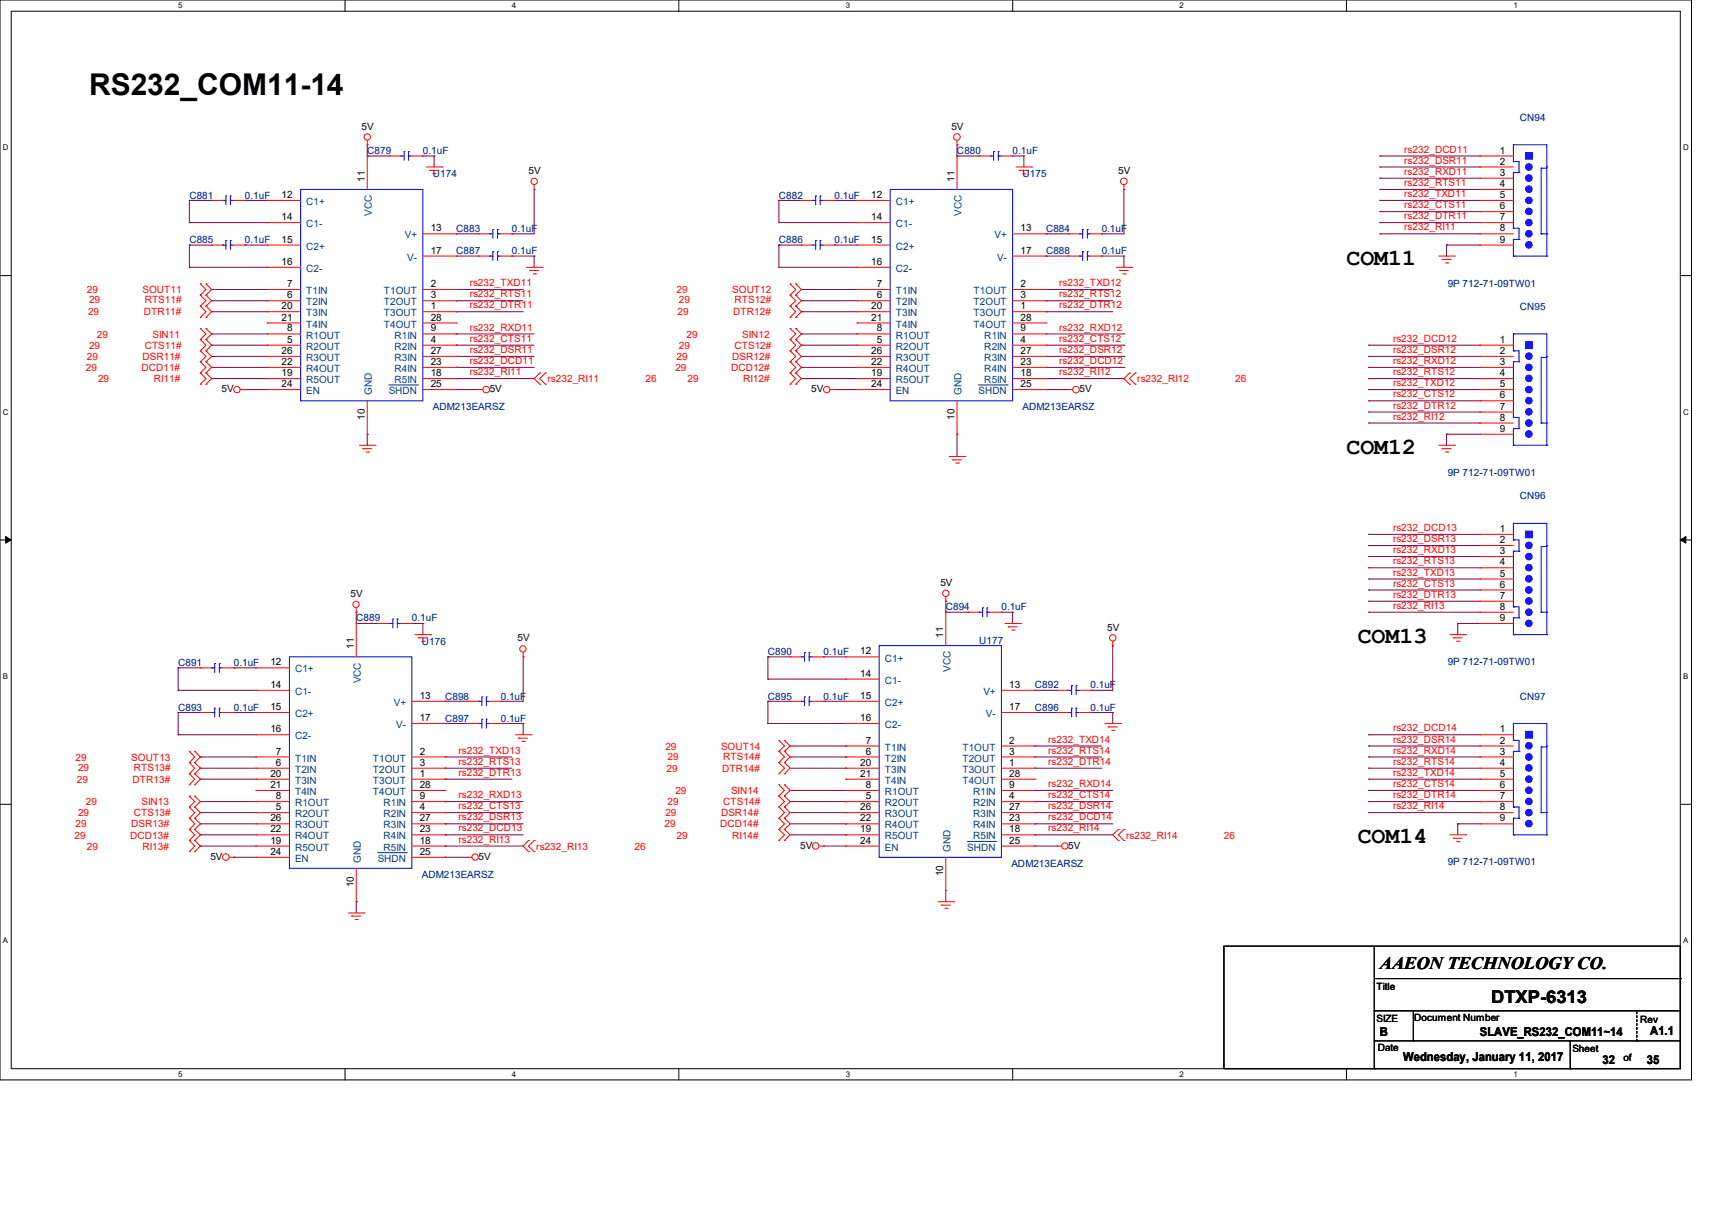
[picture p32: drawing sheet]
<svg xmlns="http://www.w3.org/2000/svg" width="297mm" height="210mm" viewBox="0 0 297 210" stroke-linecap="round" stroke-linejoin="round" font-family="sans-serif">
<defs><g id="words">
<text font-size="5.2" x="15.5" y="16.4">RS232_COM11-14</text>
<g font-size="4">
<text x="233.6" y="45.9">COM11</text>
<text x="233.6" y="78.7">COM12</text>
<text x="235.5" y="111.5">COM13</text>
<text x="235.5" y="146.3">COM14</text>
</g>
<g font-size="3">
<text x="239.4" y="168">AAEON TECHNOLOGY CO.</text>
<text x="258.7" y="173.9">DTXP-6313</text>
</g>
<g font-size="2.1">
<text x="239.4" y="179.6">B</text>
<text x="256.8" y="179.6">SLAVE_RS232_COM11~14</text>
<text x="286.3" y="179.4">A1.1</text>
<text x="243.5" y="184">Wednesday, January 11, 2017</text>
<text x="278" y="184.4">32</text>
<text x="285.7" y="184.4">35</text>
</g>
<g font-size="1.7">
<text x="62.7" y="22.5">5V</text>
<text x="165.1" y="22.5">5V</text>
<text x="260.2" y="26.6">1</text>
<text x="260.2" y="28.5">2</text>
<text x="48.9" y="34.3">12</text>
<text x="63.3" y="31.5" transform="rotate(-90 63.3 31.5)">11</text>
<text x="91.7" y="30.2">5V</text>
<text x="151.1" y="34.3">12</text>
<text x="165.6" y="31.5" transform="rotate(-90 165.6 31.5)">11</text>
<text x="194" y="30.2">5V</text>
<text x="260.2" y="30.5">3</text>
<text x="260.2" y="32.4">4</text>
<text x="260.2" y="34.3">5</text>
<text x="48.9" y="38.2">14</text>
<text x="74.7" y="40.1">13</text>
<text x="151.1" y="38.2">14</text>
<text x="177" y="40.1">13</text>
<text x="260.2" y="36.3">6</text>
<text x="260.2" y="38.2">7</text>
<text x="260.2" y="40.1">8</text>
<text x="48.9" y="42.1">15</text>
<text x="48.9" y="45.9">16</text>
<text x="74.7" y="44">17</text>
<text x="151.1" y="42.1">15</text>
<text x="151.1" y="45.9">16</text>
<text x="177" y="44">17</text>
<text x="260.2" y="42.1">9</text>
<text x="48.9" y="53.6">20</text>
<text x="49.8" y="49.8">7</text>
<text x="49.8" y="51.7">6</text>
<text x="74.7" y="53.6">1</text>
<text x="74.7" y="51.7">3</text>
<text x="74.7" y="49.8">2</text>
<text x="151.1" y="53.6">20</text>
<text x="152.1" y="49.8">7</text>
<text x="152.1" y="51.7">6</text>
<text x="177" y="53.6">1</text>
<text x="177" y="51.7">3</text>
<text x="177" y="49.8">2</text>
<text x="48.9" y="55.6">21</text>
<text x="49.8" y="57.5">8</text>
<text x="49.8" y="59.4">5</text>
<text x="74.7" y="59.4">4</text>
<text x="74.7" y="57.5">9</text>
<text x="74.7" y="55.6">28</text>
<text x="151.1" y="55.6">21</text>
<text x="152.1" y="57.5">8</text>
<text x="152.1" y="59.4">5</text>
<text x="177" y="59.4">4</text>
<text x="177" y="57.5">9</text>
<text x="177" y="55.6">28</text>
<text x="260.2" y="59.4">1</text>
<text x="48.9" y="61.4">26</text>
<text x="48.9" y="63.3">22</text>
<text x="48.9" y="65.2">19</text>
<text x="74.7" y="65.2">18</text>
<text x="74.7" y="63.3">23</text>
<text x="74.7" y="61.4">27</text>
<text x="151.1" y="61.4">26</text>
<text x="151.1" y="63.3">22</text>
<text x="151.1" y="65.2">19</text>
<text x="177" y="65.2">18</text>
<text x="177" y="63.3">23</text>
<text x="177" y="61.4">27</text>
<text x="260.2" y="61.4">2</text>
<text x="260.2" y="63.3">3</text>
<text x="260.2" y="65.2">4</text>
<text x="38.4" y="68">5V</text>
<text x="48.9" y="67.1">24</text>
<text x="74.7" y="67.1">25</text>
<text x="85" y="68">5V</text>
<text x="140.8" y="68">5V</text>
<text x="151.1" y="67.1">24</text>
<text x="177" y="67.1">25</text>
<text x="187.3" y="68">5V</text>
<text x="260.2" y="67.1">5</text>
<text x="260.2" y="69.1">6</text>
<text x="260.2" y="71">7</text>
<text x="63.3" y="72.8" transform="rotate(-90 63.3 72.8)">10</text>
<text x="165.6" y="72.8" transform="rotate(-90 165.6 72.8)">10</text>
<text x="260.2" y="72.9">8</text>
<text x="260.2" y="74.9">9</text>
<text x="260.2" y="92.2">1</text>
<text x="260.2" y="94.2">2</text>
<text x="163.1" y="101.6">5V</text>
<text x="260.2" y="96.1">3</text>
<text x="260.2" y="98">4</text>
<text x="260.2" y="100">5</text>
<text x="260.2" y="101.9">6</text>
<text x="60.8" y="103.5">5V</text>
<text x="260.2" y="103.8">7</text>
<text x="260.2" y="105.7">8</text>
<text x="260.2" y="107.7">9</text>
<text x="61.4" y="112.6" transform="rotate(-90 61.4 112.6)">11</text>
<text x="89.8" y="111.2">5V</text>
<text x="149.2" y="113.5">12</text>
<text x="163.7" y="110.6" transform="rotate(-90 163.7 110.6)">11</text>
<text x="192.1" y="109.3">5V</text>
<text x="46.9" y="115.4">12</text>
<text x="46.9" y="119.3">14</text>
<text x="149.2" y="117.3">14</text>
<text x="175.1" y="119.3">13</text>
<text x="46.9" y="123.1">15</text>
<text x="72.8" y="125">17</text>
<text x="72.8" y="121.2">13</text>
<text x="149.2" y="121.2">15</text>
<text x="149.2" y="125">16</text>
<text x="175.1" y="123.1">17</text>
<text x="46.9" y="127">16</text>
<text x="47.9" y="130.8">7</text>
<text x="72.8" y="130.8">2</text>
<text x="150.2" y="128.9">7</text>
<text x="150.2" y="130.8">6</text>
<text x="175.1" y="130.8">3</text>
<text x="175.1" y="128.9">2</text>
<text x="260.2" y="127">1</text>
<text x="260.2" y="128.9">2</text>
<text x="260.2" y="130.8">3</text>
<text x="46.9" y="134.7">20</text>
<text x="46.9" y="136.6">21</text>
<text x="47.9" y="132.8">6</text>
<text x="72.8" y="136.6">28</text>
<text x="72.8" y="134.7">1</text>
<text x="72.8" y="132.8">3</text>
<text x="149.2" y="132.8">20</text>
<text x="149.2" y="134.7">21</text>
<text x="150.2" y="136.6">8</text>
<text x="175.1" y="136.6">9</text>
<text x="175.1" y="134.7">28</text>
<text x="175.1" y="132.8">1</text>
<text x="260.2" y="132.8">4</text>
<text x="260.2" y="134.7">5</text>
<text x="260.2" y="136.6">6</text>
<text x="46.9" y="142.4">26</text>
<text x="47.9" y="138.6">8</text>
<text x="47.9" y="140.5">5</text>
<text x="72.8" y="142.4">27</text>
<text x="72.8" y="140.5">4</text>
<text x="72.8" y="138.6">9</text>
<text x="149.2" y="140.5">26</text>
<text x="149.2" y="142.4">22</text>
<text x="150.2" y="138.6">5</text>
<text x="175.1" y="142.4">23</text>
<text x="175.1" y="140.5">27</text>
<text x="175.1" y="138.6">4</text>
<text x="260.2" y="138.6">7</text>
<text x="260.2" y="140.5">8</text>
<text x="260.2" y="142.4">9</text>
<text x="36.5" y="149.1">5V</text>
<text x="46.9" y="144.4">22</text>
<text x="46.9" y="146.3">19</text>
<text x="46.9" y="148.2">24</text>
<text x="72.8" y="148.2">25</text>
<text x="72.8" y="146.3">18</text>
<text x="72.8" y="144.4">23</text>
<text x="83" y="149.1">5V</text>
<text x="138.8" y="147.2">5V</text>
<text x="149.2" y="144.4">19</text>
<text x="149.2" y="146.3">24</text>
<text x="175.1" y="146.3">25</text>
<text x="175.1" y="144.4">18</text>
<text x="185.3" y="147.2">5V</text>
<text x="61.4" y="153.9" transform="rotate(-90 61.4 153.9)">10</text>
<text x="163.7" y="152" transform="rotate(-90 163.7 152)">10</text>
<text x="238.8" y="171.7">Title</text>
<text x="238.8" y="177.3">SIZE</text>
<text x="245.4" y="177.1">Document Number</text>
<text x="284.6" y="177.5">Rev</text>
<text x="239" y="182.3">Date</text>
<text x="272.8" y="182.5">Sheet</text>
<text x="281.6" y="184.1">of</text>
</g>
<g font-size="1.7" fill="#000080">
<text x="263.7" y="20.9">CN94</text>
<text x="63.7" y="26.7">C879</text>
<text x="73.4" y="26.7">0.1uF</text>
<text x="166" y="26.7">C880</text>
<text x="175.7" y="26.7">0.1uF</text>
<text x="32.8" y="34.5">C881</text>
<text x="42.5" y="34.5">0.1uF</text>
<text x="75.1" y="30.8">U174</text>
<text x="135.1" y="34.5">C882</text>
<text x="144.8" y="34.5">0.1uF</text>
<text x="177.4" y="30.8">U175</text>
<text x="79.2" y="40.2">C883</text>
<text x="88.8" y="40.2">0.1uF</text>
<text x="181.5" y="40.2">C884</text>
<text x="191.1" y="40.2">0.1uF</text>
<text x="32.8" y="42.2">C885</text>
<text x="42.5" y="42.2">0.1uF</text>
<text x="79.2" y="44.1">C887</text>
<text x="88.8" y="44.1">0.1uF</text>
<text x="135.1" y="42.2">C886</text>
<text x="144.8" y="42.2">0.1uF</text>
<text x="181.5" y="44.1">C888</text>
<text x="191.1" y="44.1">0.1uF</text>
<text x="251.2" y="49.7">9P 712-71-09TW01</text>
<text x="263.7" y="53.8">CN95</text>
<text x="75.1" y="71.1">ADM213EARSZ</text>
<text x="177.4" y="71.1">ADM213EARSZ</text>
<text x="251.2" y="82.5">9P 712-71-09TW01</text>
<text x="263.7" y="86.6">CN96</text>
<text x="61.8" y="107.8">C889</text>
<text x="71.5" y="107.8">0.1uF</text>
<text x="164.1" y="105.9">C894</text>
<text x="173.7" y="105.9">0.1uF</text>
<text x="73.2" y="111.8">U176</text>
<text x="133.2" y="113.6">C890</text>
<text x="142.9" y="113.6">0.1uF</text>
<text x="169.9" y="111.7">U177</text>
<text x="30.9" y="115.5">C891</text>
<text x="40.6" y="115.5">0.1uF</text>
<text x="179.5" y="119.4">C892</text>
<text x="189.2" y="119.4">0.1uF</text>
<text x="251.2" y="115.3">9P 712-71-09TW01</text>
<text x="30.9" y="123.2">C893</text>
<text x="40.6" y="123.2">0.1uF</text>
<text x="77.2" y="121.3">C898</text>
<text x="77.2" y="125.2">C897</text>
<text x="86.9" y="121.3">0.1uF</text>
<text x="86.9" y="125.2">0.1uF</text>
<text x="133.2" y="121.3">C895</text>
<text x="142.9" y="121.3">0.1uF</text>
<text x="179.5" y="123.2">C896</text>
<text x="189.2" y="123.2">0.1uF</text>
<text x="263.7" y="121.3">CN97</text>
<text x="73.2" y="152.2">ADM213EARSZ</text>
<text x="175.5" y="150.3">ADM213EARSZ</text>
<text x="251.2" y="150.1">9P 712-71-09TW01</text>
</g>
<g font-size="1.7" fill="#f00">
<text x="243.6" y="28.4">rs232_DSR11</text>
<text x="243.6" y="26.5">rs232_DCD11</text>
<text x="243.6" y="34.2">rs232_TXD11</text>
<text x="243.6" y="30.3">rs232_RXD11</text>
<text x="243.6" y="32.3">rs232_RTS11</text>
<text x="243.6" y="40">rs232_RI11</text>
<text x="243.6" y="38">rs232_DTR11</text>
<text x="243.6" y="36.1">rs232_CTS11</text>
<text x="15.1" y="50.8">29</text>
<text x="15.5" y="52.6">29</text>
<text x="24.7" y="50.8">SOUT11</text>
<text x="25.1" y="52.6">RTS11#</text>
<text x="81.5" y="53.5">rs232_DTR11</text>
<text x="81.5" y="51.6">rs232_RTS11</text>
<text x="81.5" y="49.6">rs232_TXD11</text>
<text x="117.4" y="50.8">29</text>
<text x="117.8" y="52.6">29</text>
<text x="127" y="50.8">SOUT12</text>
<text x="127.4" y="52.6">RTS12#</text>
<text x="183.8" y="51.6">rs232_RTS12</text>
<text x="183.8" y="53.5">rs232_DTR12</text>
<text x="183.8" y="49.6">rs232_TXD12</text>
<text x="15.3" y="54.7">29</text>
<text x="16.8" y="58.6">29</text>
<text x="24.9" y="54.7">DTR11#</text>
<text x="26.5" y="58.6">SIN11</text>
<text x="81.5" y="57.3">rs232_RXD11</text>
<text x="81.5" y="59.3">rs232_CTS11</text>
<text x="117.6" y="54.7">29</text>
<text x="119.1" y="58.6">29</text>
<text x="127.2" y="54.7">DTR12#</text>
<text x="128.8" y="58.6">SIN12</text>
<text x="183.8" y="57.3">rs232_RXD12</text>
<text x="183.8" y="59.3">rs232_CTS12</text>
<text x="241.7" y="59.3">rs232_DCD12</text>
<text x="14.9" y="64.3">29</text>
<text x="15.1" y="62.4">29</text>
<text x="15.5" y="60.5">29</text>
<text x="24.6" y="64.3">DCD11#</text>
<text x="24.7" y="62.4">DSR11#</text>
<text x="25.1" y="60.5">CTS11#</text>
<text x="81.5" y="63.1">rs232_DCD11</text>
<text x="81.5" y="65.1">rs232_RI11</text>
<text x="81.5" y="61.2">rs232_DSR11</text>
<text x="117.2" y="64.3">29</text>
<text x="117.4" y="62.4">29</text>
<text x="117.8" y="60.5">29</text>
<text x="126.8" y="64.3">DCD12#</text>
<text x="127" y="62.4">DSR12#</text>
<text x="127.4" y="60.5">CTS12#</text>
<text x="183.8" y="61.2">rs232_DSR12</text>
<text x="183.8" y="65.1">rs232_RI12</text>
<text x="183.8" y="63.1">rs232_DCD12</text>
<text x="241.7" y="61.2">rs232_DSR12</text>
<text x="241.7" y="63.1">rs232_RXD12</text>
<text x="241.7" y="65.1">rs232_RTS12</text>
<text x="17" y="66.3">29</text>
<text x="26.7" y="66.3">RI11#</text>
<text x="95" y="66.3">rs232_RI11</text>
<text x="112" y="66.3">26</text>
<text x="119.3" y="66.3">29</text>
<text x="128.9" y="66.3">RI12#</text>
<text x="197.3" y="66.3">rs232_RI12</text>
<text x="214.3" y="66.3">26</text>
<text x="241.7" y="67">rs232_TXD12</text>
<text x="241.7" y="68.9">rs232_CTS12</text>
<text x="241.7" y="70.9">rs232_DTR12</text>
<text x="241.7" y="72.8">rs232_RI12</text>
<text x="241.7" y="92.1">rs232_DCD13</text>
<text x="241.7" y="94">rs232_DSR13</text>
<text x="241.7" y="95.9">rs232_RXD13</text>
<text x="241.7" y="97.9">rs232_RTS13</text>
<text x="241.7" y="99.8">rs232_TXD13</text>
<text x="241.7" y="101.7">rs232_CTS13</text>
<text x="241.7" y="103.7">rs232_DTR13</text>
<text x="241.7" y="105.6">rs232_RI13</text>
<text x="13.1" y="131.9">29</text>
<text x="22.8" y="131.9">SOUT13</text>
<text x="79.5" y="130.7">rs232_TXD13</text>
<text x="115.4" y="130">29</text>
<text x="115.8" y="131.7">29</text>
<text x="125.1" y="130">SOUT14</text>
<text x="125.5" y="131.7">RTS14#</text>
<text x="181.9" y="130.7">rs232_RTS14</text>
<text x="181.9" y="128.8">rs232_TXD14</text>
<text x="241.7" y="126.8">rs232_DCD14</text>
<text x="241.7" y="128.8">rs232_DSR14</text>
<text x="241.7" y="130.7">rs232_RXD14</text>
<text x="13.3" y="135.8">29</text>
<text x="13.5" y="133.6">29</text>
<text x="23" y="135.8">DTR13#</text>
<text x="23.2" y="133.6">RTS13#</text>
<text x="79.5" y="134.5">rs232_DTR13</text>
<text x="79.5" y="132.6">rs232_RTS13</text>
<text x="115.7" y="133.9">29</text>
<text x="117.2" y="137.7">29</text>
<text x="125.3" y="133.9">DTR14#</text>
<text x="126.8" y="137.7">SIN14</text>
<text x="181.9" y="136.5">rs232_RXD14</text>
<text x="181.9" y="132.6">rs232_DTR14</text>
<text x="241.7" y="132.6">rs232_RTS14</text>
<text x="241.7" y="134.5">rs232_TXD14</text>
<text x="241.7" y="136.5">rs232_CTS14</text>
<text x="13.1" y="143.5">29</text>
<text x="13.5" y="141.6">29</text>
<text x="14.9" y="139.7">29</text>
<text x="22.8" y="143.5">DSR13#</text>
<text x="23.2" y="141.6">CTS13#</text>
<text x="24.6" y="139.7">SIN13</text>
<text x="79.5" y="142.3">rs232_DSR13</text>
<text x="79.5" y="138.4">rs232_RXD13</text>
<text x="79.5" y="140.3">rs232_CTS13</text>
<text x="115.3" y="143.5">29</text>
<text x="115.4" y="141.6">29</text>
<text x="115.8" y="139.7">29</text>
<text x="124.9" y="143.5">DCD14#</text>
<text x="125.1" y="141.6">DSR14#</text>
<text x="125.5" y="139.7">CTS14#</text>
<text x="181.9" y="140.3">rs232_DSR14</text>
<text x="181.9" y="138.4">rs232_CTS14</text>
<text x="181.9" y="142.3">rs232_DCD14</text>
<text x="241.7" y="138.4">rs232_DTR14</text>
<text x="241.7" y="140.3">rs232_RI14</text>
<text x="13" y="145.5">29</text>
<text x="15.1" y="147.4">29</text>
<text x="22.6" y="145.5">DCD13#</text>
<text x="24.7" y="147.4">RI13#</text>
<text x="79.5" y="144.2">rs232_DCD13</text>
<text x="79.5" y="146.1">rs232_RI13</text>
<text x="93" y="147.4">rs232_RI13</text>
<text x="110.1" y="147.4">26</text>
<text x="117.4" y="145.5">29</text>
<text x="127" y="145.5">RI14#</text>
<text x="181.9" y="144.2">rs232_RI14</text>
<text x="195.4" y="145.5">rs232_RI14</text>
<text x="212.3" y="145.5">26</text>
</g>
<g font-size="1.7" fill="#004080">
<text x="53.1" y="35.6">C1+</text>
<text x="155.4" y="35.6">C1+</text>
<text x="53.1" y="39.4">C1-</text>
<text x="64.5" y="37.4" transform="rotate(-90 64.5 37.4)">VCC</text>
<text x="70.2" y="41.4">V+</text>
<text x="155.4" y="39.4">C1-</text>
<text x="166.8" y="37.4" transform="rotate(-90 166.8 37.4)">VCC</text>
<text x="172.5" y="41.4">V+</text>
<text x="53.1" y="43.3">C2+</text>
<text x="53.1" y="47.2">C2-</text>
<text x="70.7" y="45.2">V-</text>
<text x="155.4" y="43.3">C2+</text>
<text x="155.4" y="47.2">C2-</text>
<text x="173" y="45.2">V-</text>
<text x="53.1" y="51">T1IN</text>
<text x="53.1" y="53">T2IN</text>
<text x="66.6" y="53">T2OUT</text>
<text x="66.6" y="51">T1OUT</text>
<text x="155.4" y="51">T1IN</text>
<text x="155.4" y="53">T2IN</text>
<text x="168.9" y="53">T2OUT</text>
<text x="168.9" y="51">T1OUT</text>
<text x="53.1" y="54.9">T3IN</text>
<text x="53.1" y="56.8">T4IN</text>
<text x="53.1" y="58.7">R1OUT</text>
<text x="66.6" y="56.8">T4OUT</text>
<text x="66.6" y="54.9">T3OUT</text>
<text x="68.5" y="58.7">R1IN</text>
<text x="155.4" y="54.9">T3IN</text>
<text x="155.4" y="56.8">T4IN</text>
<text x="155.4" y="58.7">R1OUT</text>
<text x="168.9" y="56.8">T4OUT</text>
<text x="168.9" y="54.9">T3OUT</text>
<text x="170.8" y="58.7">R1IN</text>
<text x="53.1" y="60.7">R2OUT</text>
<text x="53.1" y="62.6">R3OUT</text>
<text x="53.1" y="64.5">R4OUT</text>
<text x="68.5" y="64.5">R4IN</text>
<text x="68.5" y="62.6">R3IN</text>
<text x="68.5" y="60.7">R2IN</text>
<text x="155.4" y="60.7">R2OUT</text>
<text x="155.4" y="62.6">R3OUT</text>
<text x="155.4" y="64.5">R4OUT</text>
<text x="170.8" y="64.5">R4IN</text>
<text x="170.8" y="62.6">R3IN</text>
<text x="170.8" y="60.7">R2IN</text>
<text x="53.1" y="66.5">R5OUT</text>
<text x="53.1" y="68.4">EN</text>
<text x="64.5" y="68.5" transform="rotate(-90 64.5 68.5)">GND</text>
<text x="67.4" y="68.4">SHDN</text>
<text x="68.5" y="66.5">R5IN</text>
<text x="155.4" y="66.5">R5OUT</text>
<text x="155.4" y="68.4">EN</text>
<text x="166.8" y="68.5" transform="rotate(-90 166.8 68.5)">GND</text>
<text x="169.8" y="68.4">SHDN</text>
<text x="170.8" y="66.5">R5IN</text>
<text x="51.2" y="116.6">C1+</text>
<text x="62.6" y="118.5" transform="rotate(-90 62.6 118.5)">VCC</text>
<text x="153.5" y="114.7">C1+</text>
<text x="153.5" y="118.6">C1-</text>
<text x="164.9" y="116.5" transform="rotate(-90 164.9 116.5)">VCC</text>
<text x="51.2" y="120.5">C1-</text>
<text x="51.2" y="124.4">C2+</text>
<text x="68.3" y="122.4">V+</text>
<text x="153.5" y="122.4">C2+</text>
<text x="170.6" y="120.5">V+</text>
<text x="171" y="124.4">V-</text>
<text x="51.2" y="128.2">C2-</text>
<text x="68.7" y="126.3">V-</text>
<text x="153.5" y="126.3">C2-</text>
<text x="153.5" y="130.2">T1IN</text>
<text x="167" y="130.2">T1OUT</text>
<text x="51.2" y="132.1">T1IN</text>
<text x="51.2" y="134">T2IN</text>
<text x="51.2" y="135.9">T3IN</text>
<text x="51.2" y="137.9">T4IN</text>
<text x="64.7" y="137.9">T4OUT</text>
<text x="64.7" y="135.9">T3OUT</text>
<text x="64.7" y="134">T2OUT</text>
<text x="64.7" y="132.1">T1OUT</text>
<text x="153.5" y="132.1">T2IN</text>
<text x="153.5" y="134">T3IN</text>
<text x="153.5" y="135.9">T4IN</text>
<text x="153.5" y="137.9">R1OUT</text>
<text x="167" y="135.9">T4OUT</text>
<text x="167" y="134">T3OUT</text>
<text x="167" y="132.1">T2OUT</text>
<text x="168.8" y="137.9">R1IN</text>
<text x="51.2" y="139.8">R1OUT</text>
<text x="51.2" y="141.7">R2OUT</text>
<text x="51.2" y="143.7">R3OUT</text>
<text x="66.5" y="143.7">R3IN</text>
<text x="66.5" y="141.7">R2IN</text>
<text x="66.5" y="139.8">R1IN</text>
<text x="153.5" y="139.8">R2OUT</text>
<text x="153.5" y="141.7">R3OUT</text>
<text x="153.5" y="143.7">R4OUT</text>
<text x="168.8" y="143.7">R4IN</text>
<text x="168.8" y="141.7">R3IN</text>
<text x="168.8" y="139.8">R2IN</text>
<text x="51.2" y="145.6">R4OUT</text>
<text x="51.2" y="147.5">R5OUT</text>
<text x="51.2" y="149.5">EN</text>
<text x="62.6" y="149.6" transform="rotate(-90 62.6 149.6)">GND</text>
<text x="65.5" y="149.5">SHDN</text>
<text x="66.5" y="147.5">R5IN</text>
<text x="66.5" y="145.6">R4IN</text>
<text x="153.5" y="145.6">R5OUT</text>
<text x="153.5" y="147.5">EN</text>
<text x="164.9" y="147.7" transform="rotate(-90 164.9 147.7)">GND</text>
<text x="167.8" y="147.5">SHDN</text>
<text x="168.8" y="145.6">R5IN</text>
</g>
<g font-size="1.4">
<text x="30.9" y="1.4">5</text>
<text x="88.8" y="1.4">4</text>
<text x="146.7" y="1.4">3</text>
<text x="204.6" y="1.4">2</text>
<text x="262.6" y="1.4">1</text>
<text x=".5" y="26.1">D</text>
<text x="292" y="26.1">D</text>
<text x=".5" y="71.9">C</text>
<text x="292" y="71.9">C</text>
<text x=".5" y="117.8">B</text>
<text x="292" y="117.8">B</text>
<text x=".5" y="163.6">A</text>
<text x="292" y="163.6">A</text>
<text x="30.9" y="186.8">5</text>
<text x="88.8" y="186.8">4</text>
<text x="146.7" y="186.8">3</text>
<text x="204.6" y="186.8">2</text>
<text x="262.6" y="186.8">1</text>
</g>
</g></defs>
<path d="M0 0h293.5v187.3h-293.5zM1.9 1.9h289.6v183.4h-289.6z" fill="none" stroke="#000" stroke-width=".17"/>
<g fill="#fff">
<path d="M30.9 .2h.8v1.5h-.8z"/>
<path d="M30.9 185.5h.8v1.6h-.8z"/>
</g>
<path d="M59.9 0v1.9M59.9 185.3v2" fill="none" stroke="#000" stroke-width=".17"/>
<g fill="#fff">
<path d="M88.8 .2h.8v1.5h-.8z"/>
<path d="M88.8 185.5h.8v1.6h-.8z"/>
</g>
<path d="M117.8 0v1.9M117.8 185.3v2" fill="none" stroke="#000" stroke-width=".17"/>
<g fill="#fff">
<path d="M146.7 .2h.8v1.5h-.8z"/>
<path d="M146.7 185.5h.8v1.6h-.8z"/>
</g>
<path d="M175.7 0v1.9M175.7 185.3v2" fill="none" stroke="#000" stroke-width=".17"/>
<g fill="#fff">
<path d="M204.6 .2h.8v1.5h-.8z"/>
<path d="M204.6 185.5h.8v1.6h-.8z"/>
</g>
<path d="M233.6 0v1.9M233.6 185.3v2" fill="none" stroke="#000" stroke-width=".17"/>
<g fill="#fff">
<path d="M262.6 .2h.7v1.5h-.7z"/>
<path d="M262.6 185.5h.7v1.6h-.7z"/>
<path d="M.5 24.8h1v1.6h-1z"/>
<path d="M292 24.8h1v1.6h-1z"/>
<path d="M.5 70.7h1v1.5h-1z"/>
<path d="M292 70.7h1v1.5h-1z"/>
</g>
<path d="M0 47.8h1.9M291.5 47.8h2" fill="none" stroke="#000" stroke-width=".17"/>
<g fill="#fff">
<path d="M.5 116.5h.9v1.6h-.9z"/>
<path d="M292 116.5h.9v1.6h-.9z"/>
</g>
<path d="M0 93.6h1.9M291.5 93.6h2" fill="none" stroke="#000" stroke-width=".17"/>
<path d="M1 93l.9 .6-.9 .6zM291.5 93.6l1-.6v1.2z" fill="#000" stroke="#000" stroke-width=".17"/>
<g fill="#fff">
<path d="M.5 162.4h.9v1.5h-.9z"/>
<path d="M292 162.4h.9v1.5h-.9z"/>
</g>
<g fill="none" stroke="#000" stroke-width=".17">
<path d="M0 139.5h1.9M291.5 139.5h2M212.3 164.1h79.2v21.2h-79.2zM238.4 175.3h.1M238.4 175.3h53.1M238.4 164.1v21.2M238.6 169.7h52.9M245.2 175.3v5.2M291.5 169.7h.1M238.4 180.5h.1M238.4 185.3h.1M238.4 180.5h53.1"/>
<path d="M245.2 180.5h.1M272.4 185.3h.1M272.4 180.5v4.8"/>
</g>
<g fill="none" stroke="#800040" stroke-width=".17">
<path d="M32.9 38.6h.1M32.9 34.8h.1M32.9 38.6h13.5M32.9 34.8h3.8M32.9 34.8v3.8M42.5 34.8h.1M42.5 34.8h3.9M63.7 27.1h.1M63.7 25.1h.1M63.7 27.1h3.9M63.7 25.1v2M73.4 27.1h.1"/>
<path d="M73.4 27.1h1.9M75.3 27.1h.1M75.3 27.1v1.9M92.7 32.9h.1M92.7 32.9v7.7h-3.9M135.1 34.8h.1M135.1 34.8v3.8h13.6M135.1 34.8h3.9M144.8 34.8h.1M144.8 34.8h3.9M148.7 38.6h.1M166 27.1h.1"/>
<path d="M166 25.1h.1M166 27.1h3.9M166 25.1v2M175.7 27.1h.1M175.7 27.1h1.9M177.6 27.1h.1M177.6 27.1v1.9M195 32.9h.1M195 32.9v7.7h-3.9M239.4 38.6h.1M239.4 34.8h.1M239.4 36.7h.1"/>
<path d="M239.4 30.9h.1M239.4 29h.1M239.4 27.1h.1M239.4 32.9h.1M239.4 38.6h17.4M239.4 34.8h17.4M239.4 36.7h17.4M239.4 30.9h17.4M239.4 29h17.4M239.4 27.1h17.4M239.4 32.9h17.4M32.9 42.5h.1"/>
<path d="M32.9 46.4h.1M32.9 42.5h3.8M32.9 42.5v3.9M32.9 46.4h13.5M36.7 52.2h.1M36.7 50.2h.1M36.7 54.1h.1M36.7 57.9h.1M36.7 59.9h.1M36.7 59.9h9.7M36.7 52.2h9.7M36.7 57.9h9.7"/>
<path d="M36.7 54.1h9.7M36.7 50.2h9.7M42.5 42.5h.1M42.5 42.5h3.9M79.2 57.9h.1M79.2 54.1h.1M79.2 52.2h.1M79.2 50.2h.1M79.2 59.9h.1M79.2 44.4h.1M79.2 40.6h.1M79.2 40.6h3.8"/>
<path d="M79.2 59.9h13.5M79.2 52.2h11.6M79.2 57.9h13.5M79.2 54.1h11.6M79.2 50.2h11.6M79.2 44.4h3.8M88.8 44.4h.1M88.8 40.6h.1M88.8 44.4h3.9M92.7 44.4h.1M92.7 44.4v2M135.1 42.5h.1"/>
<path d="M135.1 42.5h3.9M135.1 42.5v3.9h13.6M139 52.2h.1M139 50.2h.1M139 54.1h.1M139 57.9h.1M139 59.9h.1M139 59.9h9.7M139 52.2h9.7M139 57.9h9.7M139 54.1h9.7M139 50.2h9.7"/>
<path d="M144.8 42.5h.1M144.8 42.5h3.9M148.7 46.4h.1M181.5 52.2h.1M181.5 54.1h.1M181.5 50.2h.1M181.5 44.4h.1M181.5 40.6h.1M181.5 40.6h3.8M181.5 59.9h13.5M181.5 52.2h11.5M181.5 57.9h13.5"/>
<path d="M181.5 54.1h11.5M181.5 50.2h11.5M181.5 44.4h3.8M191.1 44.4h.1M191.1 40.6h.1M191.1 44.4h3.9M195 57.9h.1M195 59.9h.1M195 44.4h.1M195 44.4v2M237.4 59.9h.1M237.4 59.9h19.4"/>
<path d="M239.4 40.6h.1M239.4 40.6h17.4M251 42.5h.1M251 42.5v1.9M251 42.5h5.8M36.7 65.7h.1M36.7 63.7h.1M36.7 61.8h.1M36.7 61.8h9.7M36.7 63.7h9.7M36.7 65.7h9.7M42.5 67.6h.1"/>
<path d="M42.5 67.6h3.9M63.7 75.3h.1M63.7 75.3v1.9M79.2 63.7h.1M79.2 65.7h.1M79.2 61.8h.1M79.2 67.6h.1M79.2 61.8h13.5M79.2 63.7h13.5M79.2 65.7h13.5M79.2 67.6h3.8M139 65.7h.1"/>
<path d="M139 63.7h.1M139 61.8h.1M139 61.8h9.7M139 63.7h9.7M139 65.7h9.7M144.8 67.6h.1M144.8 67.6h3.9M166 75.3h.1M166 75.3v3.9M181.5 67.6h.1M181.5 61.8h13.5M181.5 63.7h13.5"/>
<path d="M181.5 65.7h13.5M181.5 67.6h3.8M195 61.8h.1M195 65.7h.1M195 63.7h.1M237.4 61.8h.1M237.4 63.7h.1M237.4 65.7h.1M237.4 67.6h.1M237.4 69.5h.1M237.4 71.5h.1M237.4 73.4h.1"/>
<path d="M237.4 61.8h19.4M237.4 63.7h19.4M237.4 65.7h19.4M237.4 67.6h19.4M237.4 69.5h19.4M237.4 71.5h19.4M237.4 73.4h19.4M251 75.3h.1M251 75.3v1.9M251 75.3h5.8M237.4 92.7h.1M237.4 94.6h.1"/>
<path d="M237.4 96.5h.1M237.4 98.5h.1M237.4 92.7h19.4M237.4 94.6h19.4M237.4 96.5h19.4M237.4 98.5h19.4M30.9 119.7h.1M30.9 115.8h.1M30.9 119.7h13.5M30.9 115.8v3.9M30.9 115.8h3.9M40.6 115.8h.1"/>
<path d="M40.6 115.8h3.8M61.8 108.1h.1M61.8 106.2h.1M61.8 108.1h3.9M61.8 106.2v1.9M71.5 108.1h.1M71.5 108.1h1.9M73.4 108.1h.1M73.4 108.1v2M90.8 113.9h.1M90.8 113.9v7.7h-3.9M133.2 117.8h.1"/>
<path d="M133.2 113.9h.1M133.2 117.8h13.5M133.2 113.9v3.9M133.2 113.9h3.9M142.9 113.9h.1M142.9 113.9h3.8M164.1 106.2h.1M164.1 104.3h.1M164.1 106.2h3.9M164.1 104.3v1.9M173.7 106.2h.1M173.7 106.2h2"/>
<path d="M175.7 106.2h.1M175.7 106.2v1.9M179.5 119.7h.1M179.5 119.7h3.9M189.2 119.7h.1M193 112h.1M193 112v7.7h-3.8M237.4 100.4h.1M237.4 102.3h.1M237.4 104.3h.1M237.4 106.2h.1M237.4 100.4h19.4"/>
<path d="M237.4 102.3h19.4M237.4 104.3h19.4M237.4 106.2h19.4M252.9 108.1h.1M252.9 108.1h3.9M252.9 108.1v2M30.9 123.6h.1M30.9 127.4h.1M30.9 123.6h3.9M30.9 123.6v3.8M30.9 127.4h13.5M34.8 133.2h.1"/>
<path d="M34.8 131.3h.1M34.8 135.1h.1M34.8 139h.1M34.8 131.3h9.6M34.8 139h9.6M34.8 133.2h9.6M34.8 135.1h9.6M40.6 123.6h.1M40.6 123.6h3.8M77.2 125.5h.1M77.2 121.6h.1M77.2 139h.1"/>
<path d="M77.2 135.1h.1M77.2 133.2h.1M77.2 131.3h.1M77.2 125.5h3.9M77.2 131.3h11.6M77.2 139h13.6M77.2 133.2h11.6M77.2 121.6h3.9M77.2 135.1h11.6M86.9 125.5h.1M86.9 121.6h.1M86.9 125.5h3.9"/>
<path d="M90.8 125.5h.1M90.8 125.5v1.9M133.2 121.6h.1M133.2 125.5h.1M133.2 125.5h13.5M133.2 121.6h3.9M133.2 121.6v3.9M137.1 137.1h9.6M137.1 131.3h9.6M137.1 139h9.6M137.1 133.2h9.6M137.1 129.4h9.6"/>
<path d="M142.9 121.6h.1M142.9 121.6h3.8M146.7 131.3h.1M146.7 129.4h.1M146.7 133.2h.1M146.7 137.1h.1M146.7 139h.1M179.5 137.1h.1M179.5 131.3h.1M179.5 139h.1M179.5 133.2h.1M179.5 129.4h.1"/>
<path d="M179.5 123.6h.1M179.5 123.6h3.9M179.5 137.1h13.5M179.5 131.3h11.6M179.5 139h13.5M179.5 133.2h11.6M179.5 129.4h11.6M189.2 123.6h.1M189.2 123.6h3.8M193 123.6h.1M193 123.6v1.9M237.4 127.4h.1"/>
<path d="M237.4 129.4h.1M237.4 131.3h.1M237.4 133.2h.1M237.4 135.1h.1M237.4 137.1h.1M237.4 139h.1M237.4 137.1h19.4M237.4 131.3h19.4M237.4 139h19.4M237.4 133.2h19.4M237.4 129.4h19.4M237.4 127.4h19.4"/>
<path d="M237.4 135.1h19.4M34.8 146.7h.1M34.8 144.8h.1M34.8 140.9h.1M34.8 142.9h.1M34.8 146.7h9.6M34.8 140.9h9.6M34.8 144.8h9.6M34.8 142.9h9.6M40.6 148.7h.1M40.6 148.7h3.8M61.8 156.4h.1"/>
<path d="M61.8 156.4v1.9M77.2 148.7h.1M77.2 144.8h.1M77.2 146.7h.1M77.2 142.9h.1M77.2 140.9h.1M77.2 146.7h13.6M77.2 140.9h13.6M77.2 144.8h13.6M77.2 142.9h13.6M77.2 148.7h3.9M137.1 140.9h9.6"/>
<path d="M137.1 144.8h9.6M137.1 142.9h9.6M142.9 146.7h.1M142.9 146.7h3.8M146.7 144.8h.1M146.7 142.9h.1M146.7 140.9h.1M164.1 154.4h.1M164.1 154.4v2M179.5 140.9h.1M179.5 144.8h.1M179.5 142.9h.1"/>
<path d="M179.5 146.7h.1M179.5 146.7h3.9M179.5 140.9h13.5M179.5 144.8h13.5M179.5 142.9h13.5M237.4 140.9h.1M237.4 140.9h19.4M252.9 142.9h.1M252.9 142.9v1.9M252.9 142.9h3.9"/>
</g>
<g fill="none" stroke="#f00" stroke-width=".17">
<path d="M36.7 34.8h.1M36.7 34.8h1.9M40.6 34.8h1.9M42.5 34.8h.1M46.4 34.8h.1M46.4 38.6h.1M46.4 34.8h5.8M46.4 38.6h5.8M63.7 25.1h.1M63.7 27.1h.1M63.7 24.3v.8M63.7 27.1v5.8"/>
<path d="M67.6 27.1h.1M67.6 27.1h1.9M71.5 27.1h1.9M73.4 27.1h.1M74 29h2.7M74.5 29.5h.1M74.5 29.5h1.6M75.1 30.1h.4M75.5 30.1h.1M76.7 29h.1M92.7 32.9h.1M92.7 32v.9"/>
<path d="M139 34.8h.1M139 34.8h1.9M142.9 34.8h1.9M144.8 34.8h.1M148.7 34.8h.1M148.7 38.6h.1M148.7 34.8h5.7M148.7 38.6h5.7M166 25.1h.1M166 27.1h.1M166 24.3v.8M166 27.1v5.8"/>
<path d="M169.9 27.1h.1M169.9 27.1h1.9M173.7 27.1h2M175.7 27.1h.1M176.3 29h2.7M176.8 29.5h.1M176.8 29.5h1.6M177.4 30.1h.4M177.8 30.1h.1M179 29h.1M195 32.9h.1M195 32v.9"/>
<path d="M256.8 27.1h.1M256.8 29h.1M256.8 30.9h.1M256.8 32.9h.1M256.8 34.8h.1M256.8 36.7h.1M256.8 38.6h.1M256.8 29h5.8M256.8 34.8h5.8M256.8 27.1h5.8M256.8 30.9h5.8M256.8 32.9h5.8"/>
<path d="M256.8 36.7h5.8M256.8 38.6h5.8M34.8 51.2h.1M34.8 53.1h.1M34.8 49.2h.1M34.8 55h.1M34.8 58.9h.1M34.8 57h.1M34.8 51.2l.9 1-.9 .9M34.8 49.2l.9 1-.9 1M34.8 53.1l.9 1-.9 .9M34.8 57l.9 .9-.9 1"/>
<path d="M34.8 58.9l.9 1-.9 .9M35.7 53.1h.1M35.7 51.2h.1M35.7 49.2h.1M35.7 55h.1M35.7 57h.1M35.7 58.9h.1M35.7 51.2l1 1-1 .9M35.7 49.2l1 1-1 1M35.7 53.1l1 1-1 .9M35.7 57l1 .9-1 1M35.7 58.9l1 1-1 .9"/>
<path d="M36.7 42.5h.1M36.7 42.5h1.9M40.6 42.5h1.9M42.5 42.5h.1M46.4 42.5h.1M46.4 46.4h.1M46.4 50.2h.1M46.4 52.2h.1M46.4 54.1h.1M46.4 56h.1M46.4 57.9h.1M46.4 59.9h.1"/>
<path d="M46.4 46.4h5.8M46.4 42.5h5.8M46.4 59.9h5.8M46.4 50.2h5.8M46.4 52.2h5.8M46.4 54.1h5.8M46.4 56h5.8M46.4 57.9h5.8M73.4 44.4h5.8M73.4 59.9h5.8M73.4 40.6h5.8M73.4 50.2h5.8"/>
<path d="M73.4 52.2h5.8M73.4 54.1h5.8M73.4 56h5.8M73.4 57.9h5.8M79.2 59.9h.1M79.2 57.9h.1M79.2 56h.1M79.2 54.1h.1M79.2 52.2h.1M79.2 50.2h.1M79.2 44.4h.1M79.2 40.6h.1"/>
<path d="M83 40.6h.1M83 44.4h.1M83 44.4h2M83 40.6h2M86.9 44.4h1.9M86.9 40.6h1.9M88.8 40.6h.1M88.8 44.4h.1M91.3 46.4h2.7M91.9 46.9h.1M91.9 46.9h1.5M92.5 47.5h.4"/>
<path d="M92.9 47.5h.1M94 46.4h.1M137.1 51.2h.1M137.1 53.1h.1M137.1 49.2h.1M137.1 55h.1M137.1 58.9h.1M137.1 57h.1M137.1 51.2l.9 1-.9 .9M137.1 49.2l.9 1-.9 1M137.1 53.1l.9 1-.9 .9M137.1 57l.9 .9-.9 1"/>
<path d="M137.1 58.9l.9 1-.9 .9M138 53.1h.1M138 51.2h.1M138 49.2h.1M138 55h.1M138 57h.1M138 58.9h.1M138 51.2l1 1-1 .9M138 49.2l1 1-1 1M138 53.1l1 1-1 .9M138 57l1 .9-1 1M138 58.9l1 1-1 .9"/>
<path d="M139 42.5h.1M139 42.5h1.9M142.9 42.5h1.9M144.8 42.5h.1M148.7 42.5h.1M148.7 46.4h.1M148.7 50.2h.1M148.7 52.2h.1M148.7 54.1h.1M148.7 56h.1M148.7 57.9h.1M148.7 59.9h.1"/>
<path d="M148.7 46.4h5.7M148.7 42.5h5.7M148.7 59.9h5.7M148.7 50.2h5.7M148.7 52.2h5.7M148.7 54.1h5.7M148.7 56h5.7M148.7 57.9h5.7M175.7 44.4h5.8M175.7 59.9h5.8M175.7 40.6h5.8M175.7 50.2h5.8"/>
<path d="M175.7 52.2h5.8M175.7 54.1h5.8M175.7 56h5.8M175.7 57.9h5.8M181.5 59.9h.1M181.5 57.9h.1M181.5 56h.1M181.5 54.1h.1M181.5 52.2h.1M181.5 50.2h.1M181.5 44.4h.1M181.5 40.6h.1"/>
<path d="M185.3 44.4h.1M185.3 40.6h.1M185.3 44.4h2M185.3 40.6h2M189.2 44.4h1.9M189.2 40.6h1.9M191.1 44.4h.1M191.1 40.6h.1M193.6 46.4h2.7M194.2 46.9h.1M194.2 46.9h1.5M194.8 47.5h.4"/>
<path d="M195.2 47.5h.1M196.3 46.4h.1M249.6 44.4h2.7M250.2 45h.1M250.2 45h1.6M250.8 45.6h.4M251.2 45.6h.1M252.3 44.4h.1M256.8 59.9h.1M256.8 40.6h.1M256.8 42.5h.1M256.8 42.5h5.8"/>
<path d="M256.8 59.9h5.8M256.8 40.6h5.8M34.8 66.6h.1M34.8 64.7h.1M34.8 62.7h.1M34.8 60.8h.1M34.8 64.7l.9 1-.9 .9M34.8 62.7l.9 1-.9 1M34.8 60.8l.9 1-.9 .9M35.7 64.7h.1M35.7 66.6h.1M35.7 62.7h.1"/>
<path d="M35.7 60.8h.1M35.7 64.7l1 1-1 .9M35.7 62.7l1 1-1 1M35.7 60.8l1 1-1 .9M41.7 67.6h.8M42.5 67.6h.1M46.4 61.8h.1M46.4 63.7h.1M46.4 65.7h.1M46.4 67.6h.1M46.4 67.6h5.8M46.4 61.8h5.8"/>
<path d="M46.4 63.7h5.8M46.4 65.7h5.8M62.4 77.2h2.7M62.9 77.8h.1M62.9 77.8h1.6M63.5 78.4h.4M63.7 75.3h.1M63.7 69.5v5.8M63.9 78.4h.1M65.1 77.2h.1M73.4 67.6h5.8M73.4 61.8h5.8"/>
<path d="M73.4 63.7h5.8M73.4 65.7h5.8M79.2 67.6h.1M79.2 65.7h.1M79.2 63.7h.1M79.2 61.8h.1M83 67.6h.1M83 67.6h.8M93.6 64.7h.1M93.6 66.6h.1M93.6 64.7l-.9 1 .9 .9M94.6 66.6h.1"/>
<path d="M94.6 64.7h.1M94.6 64.7l-1 1 1 .9M137.1 66.6h.1M137.1 64.7h.1M137.1 62.7h.1M137.1 60.8h.1M137.1 64.7l.9 1-.9 .9M137.1 62.7l.9 1-.9 1M137.1 60.8l.9 1-.9 .9M138 64.7h.1M138 66.6h.1M138 62.7h.1"/>
<path d="M138 60.8h.1M138 64.7l1 1-1 .9M138 62.7l1 1-1 1M138 60.8l1 1-1 .9M144 67.6h.8M144.8 67.6h.1M148.7 61.8h.1M148.7 63.7h.1M148.7 65.7h.1M148.7 67.6h.1M148.7 67.6h5.7M148.7 61.8h5.7"/>
<path d="M148.7 63.7h5.7M148.7 65.7h5.7M164.7 79.2h2.7M165.3 79.8h.1M165.3 79.8h1.5M166 75.3h.1M166 69.5v5.8M167.4 79.2h.1M175.7 67.6h5.8M175.7 61.8h5.8M175.7 63.7h5.8M175.7 65.7h5.8"/>
<path d="M181.5 67.6h.1M181.5 65.7h.1M181.5 63.7h.1M181.5 61.8h.1M185.3 67.6h.1M185.3 67.6h.8M196 64.7h.1M196 66.6h.1M196 64.7l-1 1 1 .9M196.9 66.6h.1M196.9 64.7h.1M196.9 64.7l-.9 1 .9 .9"/>
<path d="M249.6 77.2h2.7M250.2 77.8h.1M250.2 77.8h1.6M250.8 78.4h.4M251.2 78.4h.1M252.3 77.2h.1M256.8 61.8h.1M256.8 63.7h.1M256.8 65.7h.1M256.8 67.6h.1M256.8 69.5h.1M256.8 71.5h.1"/>
<path d="M256.8 73.4h.1M256.8 75.3h.1M256.8 67.6h5.8M256.8 61.8h5.8M256.8 63.7h5.8M256.8 65.7h5.8M256.8 69.5h5.8M256.8 71.5h5.8M256.8 73.4h5.8M256.8 75.3h5.8M165.8 80.3h.4M166.2 80.3h.1"/>
<path d="M256.8 92.7h.1M256.8 94.6h.1M256.8 96.5h.1M256.8 98.5h.1M256.8 92.7h5.8M256.8 94.6h5.8M256.8 96.5h5.8M256.8 98.5h5.8M34.8 115.8h.1M34.8 115.8h1.9M38.6 115.8h2M40.6 115.8h.1"/>
<path d="M44.4 115.8h.1M44.4 119.7h.1M44.4 115.8h5.8M44.4 119.7h5.8M61.8 106.2h.1M61.8 108.1h.1M61.8 105.4v.8M61.8 108.1v5.8M65.7 108.1h.1M65.7 108.1h1.9M69.5 108.1h2M71.5 108.1h.1"/>
<path d="M72 110.1h2.7M72.6 110.6h.1M72.6 110.6h1.5M73.2 111.2h.4M73.6 111.2h.1M74.7 110.1h.1M90.8 113.9h.1M90.8 113.2v.7M137.1 113.9h.1M137.1 113.9h1.9M140.9 113.9h2M142.9 113.9h.1"/>
<path d="M146.7 113.9h.1M146.7 117.8h.1M146.7 113.9h5.8M146.7 117.8h5.8M164.1 104.3h.1M164.1 106.2h.1M164.1 103.5v.8M164.1 106.2v5.8M168 106.2h.1M168 106.2h1.9M171.8 106.2h1.9M173.7 106.2h.1"/>
<path d="M173.7 119.7h5.8M174.3 108.1h2.7M174.9 108.7h.1M174.9 108.7h1.5M175.5 109.3h.4M175.9 109.3h.1M177 108.1h.1M179.5 119.7h.1M183.4 119.7h.1M183.4 119.7h1.9M187.3 119.7h1.9M189.2 119.7h.1"/>
<path d="M193 112h.1M193 111.2v.8M251.5 110.1h2.8M252.1 110.6h.1M252.1 110.6h1.6M252.7 111.2h.4M253.1 111.2h.1M254.3 110.1h.1M256.8 100.4h.1M256.8 102.3h.1M256.8 104.3h.1M256.8 106.2h.1"/>
<path d="M256.8 108.1h.1M256.8 108.1h5.8M256.8 100.4h5.8M256.8 102.3h5.8M256.8 104.3h5.8M256.8 106.2h5.8M32.9 132.2h.1M32.9 134.2h.1M32.9 130.3h.1M32.9 136.1h.1M32.9 140h.1M32.9 138h.1"/>
<path d="M32.9 132.2l.9 1-.9 1M32.9 130.3l.9 1-.9 .9M32.9 134.2l.9 .9-.9 1M32.9 138l.9 1-.9 1M32.9 140l.9 .9-.9 1M33.8 134.2h.1M33.8 132.2h.1M33.8 130.3h.1M33.8 136.1h.1M33.8 138h.1M33.8 140h.1M33.8 132.2l1 1-1 1"/>
<path d="M33.8 130.3l1 1-1 .9M33.8 134.2l1 .9-1 1M33.8 138l1 1-1 1M33.8 140l1 .9-1 1M34.8 123.6h.1M34.8 123.6h1.9M38.6 123.6h2M40.6 123.6h.1M44.4 123.6h.1M44.4 127.4h.1M44.4 131.3h.1M44.4 133.2h.1"/>
<path d="M44.4 135.1h.1M44.4 137.1h.1M44.4 139h.1M44.4 127.4h5.8M44.4 123.6h5.8M44.4 131.3h5.8M44.4 133.2h5.8M44.4 135.1h5.8M44.4 137.1h5.8M44.4 139h5.8M71.5 125.5h5.7M71.5 131.3h5.7"/>
<path d="M71.5 133.2h5.7M71.5 135.1h5.7M71.5 137.1h5.7M71.5 139h5.7M71.5 121.6h5.7M77.2 139h.1M77.2 137.1h.1M77.2 135.1h.1M77.2 133.2h.1M77.2 131.3h.1M77.2 125.5h.1M77.2 121.6h.1"/>
<path d="M81.1 121.6h.1M81.1 125.5h.1M81.1 125.5h1.9M81.1 121.6h1.9M85 125.5h1.9M85 121.6h1.9M86.9 121.6h.1M86.9 125.5h.1M89.4 127.4h2.7M90 128h.1M90 128h1.5M90.6 128.6h.3"/>
<path d="M90.9 128.6h.1M92.1 127.4h.1M135.1 130.3h.1M135.1 132.2h.1M135.1 128.4h.1M135.1 134.2h.1M135.1 138h.1M135.1 136.1h.1M135.1 140h.1M135.1 130.3l1 1-1 .9M135.1 128.4l1 1-1 .9M135.1 132.2l1 1-1 1"/>
<path d="M135.1 136.1l1 1-1 .9M135.1 138l1 1-1 1M135.1 140l1 .9-1 1M136.1 132.2h.1M136.1 130.3h.1M136.1 128.4h.1M136.1 134.2h.1M136.1 136.1h.1M136.1 138h.1M136.1 140h.1M136.1 130.3l1 1-1 .9M136.1 128.4l1 1-1 .9"/>
<path d="M136.1 132.2l1 1-1 1M136.1 136.1l1 1-1 .9M136.1 138l1 1-1 1M136.1 140l1 .9-1 1M137.1 121.6h.1M137.1 121.6h1.9M140.9 121.6h2M142.9 121.6h.1M146.7 121.6h.1M146.7 125.5h.1M146.7 129.4h.1M146.7 131.3h.1"/>
<path d="M146.7 133.2h.1M146.7 135.1h.1M146.7 137.1h.1M146.7 139h.1M146.7 125.5h5.8M146.7 131.3h5.8M146.7 133.2h5.8M146.7 135.1h5.8M146.7 137.1h5.8M146.7 139h5.8M146.7 121.6h5.8M146.7 129.4h5.8"/>
<path d="M173.7 123.6h5.8M173.7 131.3h5.8M173.7 133.2h5.8M173.7 135.1h5.8M173.7 137.1h5.8M173.7 139h5.8M173.7 129.4h5.8M179.5 139h.1M179.5 137.1h.1M179.5 135.1h.1M179.5 133.2h.1M179.5 131.3h.1"/>
<path d="M179.5 129.4h.1M179.5 123.6h.1M183.4 123.6h.1M183.4 123.6h1.9M187.3 123.6h1.9M189.2 123.6h.1M191.7 125.5h2.7M192.3 126.1h.1M192.3 126.1h1.5M192.9 126.7h.4M193.3 126.7h.1M194.4 125.5h.1"/>
<path d="M256.8 127.4h.1M256.8 129.4h.1M256.8 131.3h.1M256.8 133.2h.1M256.8 135.1h.1M256.8 137.1h.1M256.8 139h.1M256.8 127.4h5.8M256.8 131.3h5.8M256.8 133.2h5.8M256.8 135.1h5.8M256.8 137.1h5.8"/>
<path d="M256.8 139h5.8M256.8 129.4h5.8M32.9 147.7h.1M32.9 145.8h.1M32.9 143.8h.1M32.9 141.9h.1M32.9 145.8l.9 .9-.9 1M32.9 143.8l.9 1-.9 1M32.9 141.9l.9 1-.9 .9M33.8 145.8h.1M33.8 147.7h.1M33.8 143.8h.1"/>
<path d="M33.8 141.9h.1M33.8 145.8l1 .9-1 1M33.8 143.8l1 1-1 1M33.8 141.9l1 1-1 .9M39.8 148.7h.8M40.6 148.7h.1M44.4 140.9h.1M44.4 142.9h.1M44.4 144.8h.1M44.4 146.7h.1M44.4 148.7h.1M44.4 144.8h5.8"/>
<path d="M44.4 146.7h5.8M44.4 148.7h5.8M44.4 140.9h5.8M44.4 142.9h5.8M60.5 158.3h2.7M61 158.9h.1M61 158.9h1.6M61.6 159.5h.4M61.8 156.4h.1M61.8 150.6v5.8M62 159.5h.1M63.2 158.3h.1"/>
<path d="M71.5 144.8h5.7M71.5 146.7h5.7M71.5 148.7h5.7M71.5 140.9h5.7M71.5 142.9h5.7M77.2 148.7h.1M77.2 146.7h.1M77.2 144.8h.1M77.2 142.9h.1M77.2 140.9h.1M81.1 148.7h.1M81.1 148.7h.8"/>
<path d="M91.7 145.8h.1M91.7 147.7h.1M91.7 145.8l-.9 .9 .9 1M92.7 147.7h.1M92.7 145.8h.1M92.7 145.8l-1 .9 1 1M135.1 145.8h.1M135.1 143.8h.1M135.1 141.9h.1M135.1 143.8l1 1-1 1M135.1 141.9l1 1-1 .9M136.1 143.8h.1"/>
<path d="M136.1 145.8h.1M136.1 141.9h.1M136.1 143.8l1 1-1 1M136.1 141.9l1 1-1 .9M142.1 146.7h.8M142.9 146.7h.1M146.7 140.9h.1M146.7 142.9h.1M146.7 144.8h.1M146.7 146.7h.1M146.7 144.8h5.8M146.7 146.7h5.8"/>
<path d="M146.7 140.9h5.8M146.7 142.9h5.8M162.7 156.4h2.7M163.3 157h.1M163.3 157h1.6M163.9 157.5h.4M164.1 154.4h.1M164.1 148.7v5.7M164.3 157.5h.1M165.4 156.4h.1M173.7 144.8h5.8M173.7 146.7h5.8"/>
<path d="M173.7 140.9h5.8M173.7 142.9h5.8M179.5 146.7h.1M179.5 144.8h.1M179.5 142.9h.1M179.5 140.9h.1M183.4 146.7h.1M183.4 146.7h.8M194 143.8h.1M194 145.8h.1M194 143.8l-1 1 1 1M195 145.8h.1"/>
<path d="M195 143.8h.1M195 143.8l-1 1 1 1M251.5 144.8h2.8M252.1 145.4h.1M252.1 145.4h1.6M252.7 146h.4M253.1 146h.1M254.3 144.8h.1M256.8 140.9h.1M256.8 142.9h.1M256.8 140.9h5.8M256.8 142.9h5.8"/>
<circle cx="63.7" cy="23.7" r=".55"/>
<circle cx="92.7" cy="31.5" r=".55"/>
<circle cx="166" cy="23.7" r=".57"/>
<circle cx="195" cy="31.5" r=".57"/>
<circle cx="41.1" cy="67.6" r=".55"/>
<circle cx="84.3" cy="67.6" r=".57"/>
<circle cx="143.4" cy="67.6" r=".55"/>
<circle cx="186.7" cy="67.6" r=".57"/>
<circle cx="61.8" cy="104.8" r=".55"/>
<circle cx="90.7" cy="112.5" r=".55"/>
<circle cx="164.1" cy="102.9" r=".55"/>
<circle cx="193" cy="110.6" r=".55"/>
<circle cx="39.2" cy="148.6" r=".57"/>
<circle cx="82.4" cy="148.6" r=".55"/>
<circle cx="141.5" cy="146.7" r=".57"/>
<circle cx="184.7" cy="146.7" r=".55"/>
</g>
<path d="M284 175.5v5M284 180.5h.1" fill="none" stroke="#000" stroke-width=".17" stroke-dasharray=".3"/>
<g fill="none" stroke="#00f" stroke-width=".17">
<path d="M38.6 34.8h.1M38.6 34.8h.6M39.2 34h.1M39.2 34v1.5M40 34h.1M40 34.8h.1M40 34v1.5M40 34.8h.6M52.2 32.9h21.2v36.6h-21.2zM69.5 27.1h.1M69.5 27.1h.6M70.1 26.3h.1"/>
<path d="M70.1 26.3v1.5M70.9 26.3h.1M70.9 27.1h.1M70.9 27.1h.6M70.9 26.3v1.5M85.5 39.8h.1M85.5 39.8v1.5M86.3 39.8h.1M86.3 39.8v1.5M140.9 34.8h.1M140.9 34.8h.6M141.5 34h.1"/>
<path d="M141.5 34v1.5M142.3 34h.1M142.3 34.8h.1M142.3 34.8h.6M142.3 34v1.5M154.4 32.9h21.3v36.6h-21.3zM171.8 27.1h.1M171.8 27.1h.6M172.4 26.3h.1M172.4 26.3v1.5M173.2 26.3h.1M173.2 27.1h.1"/>
<path d="M173.2 27.1h.5M173.2 26.3v1.5M187.8 39.8h.1M187.8 39.8v1.5M188.6 39.8h.1M188.6 39.8v1.5M262.6 25.1h.1M262.6 28h.1M262.6 29.9h.1M262.6 39.6h.1M262.6 25.1h5.8v19.3M262.6 28h.9v1.9"/>
<path d="M262.6 39.6h.9v1.9M262.6 25.1v2.9M262.6 29.9v9.7M262.6 29.9h.9M263.5 29.9h.1M267.4 29.2h.1M267.4 29.2v11.4M267.4 29.2h1M268.4 29h.1M38.6 42.5h.1M38.6 42.5h.6M39.2 41.7h.1"/>
<path d="M39.2 41.7v1.6M40 41.7h.1M40 42.5h.1M40 42.5h.6M40 41.7v1.6M85 40.6h.1M85 44.4h.1M85 44.4h.5M85 40.6h.5M85.5 43.6h.1M85.5 43.6v1.6M86.3 40.6h.1"/>
<path d="M86.3 43.6h.1M86.3 44.4h.1M86.3 44.4h.6M86.3 40.6h.6M86.3 43.6v1.6M140.9 42.5h.1M140.9 42.5h.6M141.5 41.7h.1M141.5 41.7v1.6M142.3 41.7h.1M142.3 42.5h.1M142.3 42.5h.6"/>
<path d="M142.3 41.7v1.6M187.3 44.4h.1M187.3 40.6h.1M187.3 44.4h.5M187.3 40.6h.5M187.8 43.6h.1M187.8 43.6v1.6M188.6 43.6h.1M188.6 44.4h.1M188.6 40.6h.1M188.6 44.4h.6M188.6 43.6v1.6"/>
<path d="M188.6 40.6h.6M262.6 57.9h.1M262.6 44.4h.1M262.6 41.5h.1M262.6 57.9h5.8v19.3M262.6 41.5v2.9M262.6 57.9v2.9M262.6 44.4h5.8M262.6 41.5h.9M263.5 41.5h.1M267.4 40.6h.1M267.4 40.6h1"/>
<path d="M268.4 44.4h.1M268.4 40.6h.1M262.6 77.2h.1M262.6 60.8h.1M262.6 62.7h.1M262.6 74.3h.1M262.6 72.4h.1M262.6 60.8h.9v1.9M262.6 72.4h.9v1.9M262.6 62.7v9.7M262.6 74.3v2.9M262.6 77.2h5.8"/>
<path d="M262.6 62.7h.9M262.6 74.3h.9M263.5 62.7h.1M263.5 74.3h.1M267.4 62h.1M267.4 73.4h.1M267.4 62v11.4M267.4 62h1M267.4 73.4h1M268.4 61.8h.1M268.4 77.2h.1M268.4 73.4h.1"/>
<path d="M262.6 90.8h.1M262.6 93.6h.1M262.6 95.6h.1M262.6 90.8h5.8v19.3M262.6 93.6h.9v2M262.6 95.6h.9M262.6 90.8v2.8M262.6 95.6v9.6M263.5 95.6h.1M267.4 94.8h.1M267.4 94.8h1M267.4 94.8v11.4"/>
<path d="M268.4 94.6h.1M36.7 115.8h.1M36.7 115.8h.6M37.3 115.1h.1M37.3 115.1v1.5M38.1 115.1h.1M38.1 115.8h.1M38.1 115.8h.5M38.1 115.1v1.5M50.2 113.9h21.3v36.7h-21.3zM67.6 108.1h.1M67.6 108.1h.6"/>
<path d="M68.2 107.4h.1M68.2 107.4v1.5M68.9 107.4h.1M68.9 108.1h.1M68.9 108.1h.6M68.9 107.4v1.5M139 113.9h.1M139 113.9h.6M139.6 113.2h.1M139.6 113.2v1.5M140.4 113.2h.1M140.4 113.9h.1"/>
<path d="M140.4 113.2v1.5M140.4 113.9h.5M152.5 112h21.2v36.7h-21.2zM169.9 106.2h.1M169.9 106.2h.6M170.5 105.4h.1M170.5 105.4v1.6M171.2 105.4h.1M171.2 106.2h.1M171.2 106.2h.6M171.2 105.4v1.6M185.3 119.7h.1"/>
<path d="M185.3 119.7h.6M185.9 118.9h.1M185.9 118.9v1.6M186.7 118.9h.1M186.7 119.7h.1M186.7 118.9v1.6M186.7 119.7h.6M262.6 110.1h.1M262.6 107.1h.1M262.6 105.2h.1M262.6 110.1h5.8M262.6 107.1h.9"/>
<path d="M262.6 105.2h.9v1.9M262.6 107.1v3M263.5 107.1h.1M267.4 106.2h.1M267.4 106.2h1M268.4 110.1h.1M268.4 106.2h.1M36.7 123.6h.1M36.7 123.6h.6M37.3 122.8h.1M37.3 122.8v1.5M38.1 122.8h.1"/>
<path d="M38.1 123.6h.1M38.1 123.6h.5M38.1 122.8v1.5M83 121.6h.1M83 125.5h.1M83 121.6h.6M83 125.5h.6M83.6 120.9h.1M83.6 124.7h.1M83.6 120.9v1.5M83.6 124.7v1.6M84.4 120.9h.1"/>
<path d="M84.4 121.6h.1M84.4 124.7h.1M84.4 125.5h.1M84.4 121.6h.6M84.4 120.9v1.5M84.4 124.7v1.6M84.4 125.5h.6M139 121.6h.1M139 121.6h.6M139.6 120.9h.1M139.6 120.9v1.5M140.4 120.9h.1"/>
<path d="M140.4 121.6h.1M140.4 121.6h.5M140.4 120.9v1.5M185.3 123.6h.1M185.3 123.6h.6M185.9 122.8h.1M185.9 122.8v1.5M186.7 122.8h.1M186.7 123.6h.1M186.7 123.6h.6M186.7 122.8v1.5M262.6 125.5h.1"/>
<path d="M262.6 128.4h.1M262.6 130.3h.1M262.6 140h.1M262.6 125.5h5.8v19.3M262.6 128.4h.9v1.9M262.6 140h.9v1.9M262.6 125.5v2.9M262.6 130.3v9.7M262.6 130.3h.9M263.5 130.3h.1M267.4 129.5h.1M267.4 129.5v11.4"/>
<path d="M267.4 129.5h1M268.4 129.4h.1M262.6 144.8h.1M262.6 141.9h.1M262.6 141.9v2.9M262.6 144.8h5.8M262.6 141.9h.9M263.5 141.9h.1M267.4 140.9h.1M267.4 140.9h1M268.4 144.8h.1M268.4 140.9h.1"/>
</g>
<path d="M67.4 66.8h5M72.4 66.8h.1M169.8 66.8h4.9M174.7 66.8h.1M65.5 147.9h5M70.5 147.9h.1M167.8 145.9h5M172.8 145.9h.1" fill="none" stroke="#004080" stroke-width=".17"/>
<g fill="#00f" stroke="#00f" stroke-width=".17">
<path d="M264.7 92.1h1.2v1.2h-1.2z" fill-rule="evenodd"/>
<path d="M264.7 59.3h1.2v1.2h-1.2z" fill-rule="evenodd"/>
<path d="M264.7 26.5h1.2v1.1h-1.2z" fill-rule="evenodd"/>
<path d="M264.7 126.8h1.2v1.2h-1.2z" fill-rule="evenodd"/>
<circle cx="265.2" cy="94.6" r=".57"/>
<circle cx="265.2" cy="96.5" r=".57"/>
<circle cx="265.2" cy="98.4" r=".57"/>
<circle cx="265.2" cy="100.4" r=".57"/>
<circle cx="265.2" cy="102.3" r=".57"/>
<circle cx="265.2" cy="104.2" r=".57"/>
<circle cx="265.2" cy="106.2" r=".57"/>
<circle cx="265.2" cy="108.1" r=".57"/>
<circle cx="265.2" cy="61.8" r=".57"/>
<circle cx="265.2" cy="63.7" r=".57"/>
<circle cx="265.2" cy="65.6" r=".57"/>
<circle cx="265.2" cy="67.6" r=".57"/>
<circle cx="265.2" cy="69.5" r=".57"/>
<circle cx="265.2" cy="71.4" r=".57"/>
<circle cx="265.2" cy="73.4" r=".57"/>
<circle cx="265.2" cy="75.3" r=".57"/>
<circle cx="265.2" cy="29" r=".57"/>
<circle cx="265.2" cy="30.9" r=".57"/>
<circle cx="265.2" cy="32.8" r=".57"/>
<circle cx="265.2" cy="34.8" r=".57"/>
<circle cx="265.2" cy="36.7" r=".57"/>
<circle cx="265.2" cy="38.6" r=".57"/>
<circle cx="265.2" cy="40.5" r=".57"/>
<circle cx="265.2" cy="42.5" r=".57"/>
<circle cx="265.2" cy="129.3" r=".57"/>
<circle cx="265.2" cy="131.3" r=".57"/>
<circle cx="265.2" cy="133.2" r=".57"/>
<circle cx="265.2" cy="135.1" r=".57"/>
<circle cx="265.2" cy="137.1" r=".57"/>
<circle cx="265.2" cy="139" r=".57"/>
<circle cx="265.2" cy="140.9" r=".57"/>
<circle cx="265.2" cy="142.8" r=".57"/>
</g>
<use href="#words"/>
</svg>
